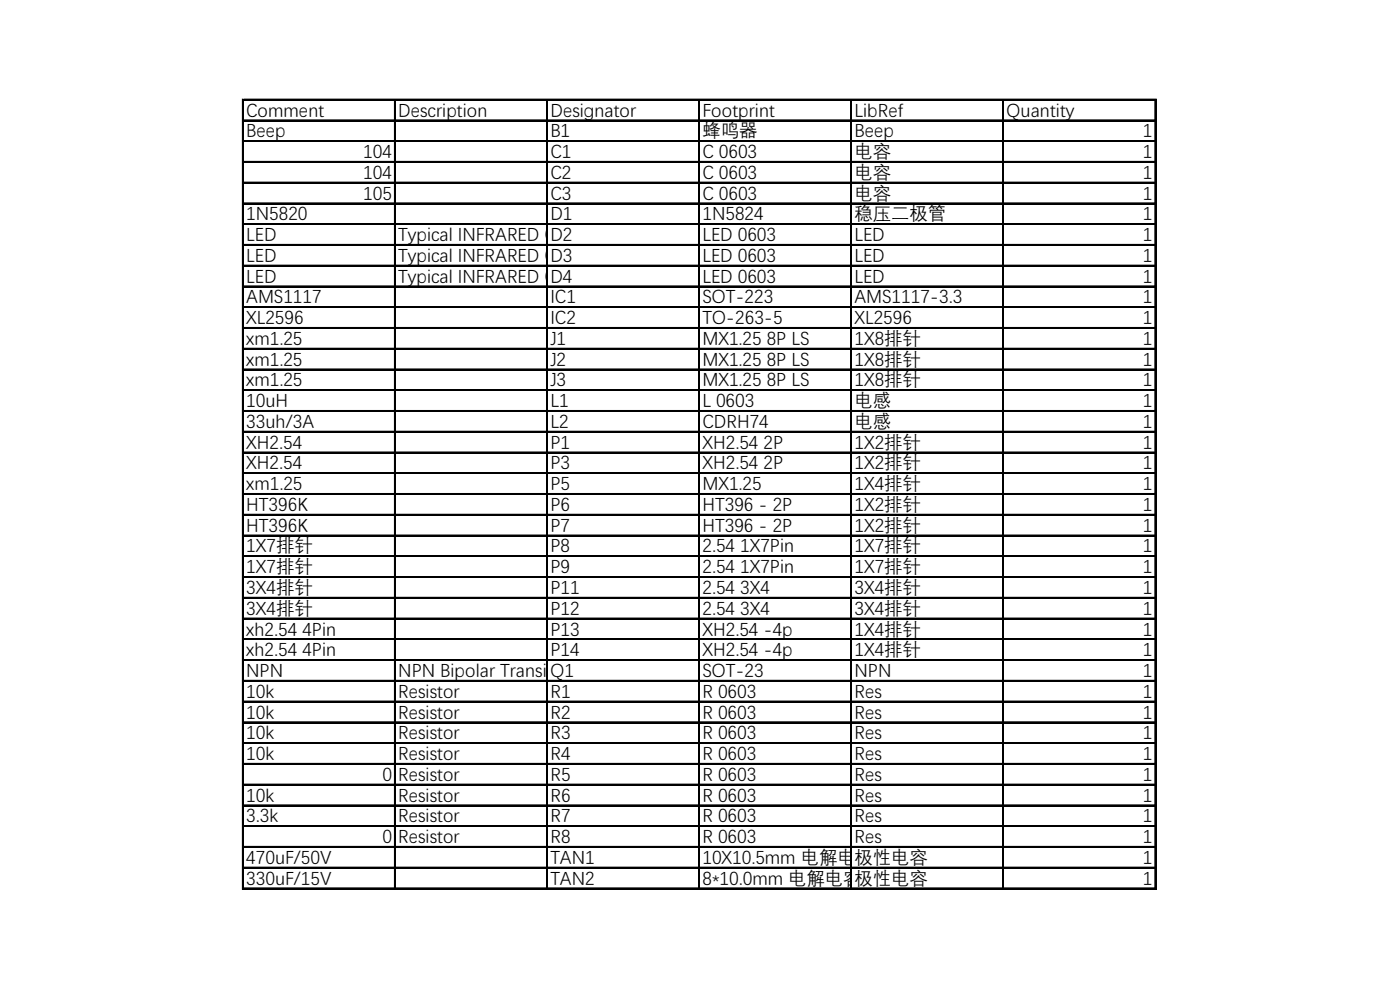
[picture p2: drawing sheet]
<svg xmlns="http://www.w3.org/2000/svg" width="297mm" height="210mm" viewBox="0 0 297 210" stroke-linecap="round" stroke-linejoin="round" font-family="sans-serif">
<defs><g id="words">
<g font-size="3.9">
<text x="52.2" y="24.5">Comment</text>
<text x="52.2" y="28.9">Beep</text>
<text x="84.5" y="24.5">Description</text>
<text x="116.8" y="24.5">Designator</text>
<text x="116.8" y="28.9">B1</text>
<text x="149" y="24.5">Footprint</text>
<text x="149" y="28.9">蜂鸣器</text>
<text x="181.3" y="24.5">LibRef</text>
<text x="181.3" y="28.9">Beep</text>
<text x="213.6" y="24.5">Quantity</text>
<text x="242.4" y="28.9">1</text>
<text x="77.1" y="33.3">104</text>
<text x="116.8" y="33.3">C1</text>
<text x="149" y="33.3">C 0603</text>
<text x="181.3" y="33.3">电容</text>
<text x="242.4" y="33.3">1</text>
<text x="77.1" y="37.7">104</text>
<text x="116.8" y="37.7">C2</text>
<text x="149" y="37.7">C 0603</text>
<text x="181.3" y="37.7">电容</text>
<text x="242.4" y="37.7">1</text>
<text x="52.2" y="46.5">1N5820</text>
<text x="77.1" y="42.1">105</text>
<text x="116.8" y="42.1">C3</text>
<text x="116.8" y="46.5">D1</text>
<text x="149" y="42.1">C 0603</text>
<text x="149" y="46.5">1N5824</text>
<text x="181.3" y="42.1">电容</text>
<text x="181.3" y="46.5">稳压二极管</text>
<text x="242.4" y="42.1">1</text>
<text x="242.4" y="46.5">1</text>
<text x="52.2" y="50.9">LED</text>
<text x="84.5" y="50.9">Typical INFRARED GaAs LED</text>
<text x="116.8" y="50.9">D2</text>
<text x="149" y="50.9">LED 0603</text>
<text x="181.3" y="50.9">LED</text>
<text x="242.4" y="50.9">1</text>
<text x="52.2" y="55.3">LED</text>
<text x="52.2" y="59.7">LED</text>
<text x="84.5" y="55.3">Typical INFRARED GaAs LED</text>
<text x="84.5" y="59.7">Typical INFRARED GaAs LED</text>
<text x="116.8" y="55.3">D3</text>
<text x="116.8" y="59.7">D4</text>
<text x="149" y="55.3">LED 0603</text>
<text x="149" y="59.7">LED 0603</text>
<text x="181.3" y="55.3">LED</text>
<text x="181.3" y="59.7">LED</text>
<text x="242.4" y="55.3">1</text>
<text x="242.4" y="59.7">1</text>
<text x="52.2" y="64.1">AMS1117</text>
<text x="116.8" y="64.1">IC1</text>
<text x="149" y="64.1">SOT-223</text>
<text x="181.3" y="64.1">AMS1117-3.3</text>
<text x="242.4" y="64.1">1</text>
<text x="52.2" y="68.6">XL2596</text>
<text x="116.8" y="68.6">IC2</text>
<text x="149" y="68.6">TO-263-5</text>
<text x="181.3" y="68.6">XL2596</text>
<text x="242.4" y="68.6">1</text>
<text x="52.2" y="73">xm1.25</text>
<text x="52.2" y="77.4">xm1.25</text>
<text x="116.8" y="73">J1</text>
<text x="116.8" y="77.4">J2</text>
<text x="149" y="73">MX1.25 8P LS</text>
<text x="149" y="77.4">MX1.25 8P LS</text>
<text x="181.3" y="73">1X8排针</text>
<text x="181.3" y="77.4">1X8排针</text>
<text x="242.4" y="73">1</text>
<text x="242.4" y="77.4">1</text>
<text x="52.2" y="81.8">xm1.25</text>
<text x="116.8" y="81.8">J3</text>
<text x="149" y="81.8">MX1.25 8P LS</text>
<text x="181.3" y="81.8">1X8排针</text>
<text x="242.4" y="81.8">1</text>
<text x="52.2" y="86.2">10uH</text>
<text x="116.8" y="86.2">L1</text>
<text x="149" y="86.2">L 0603</text>
<text x="181.3" y="86.2">电感</text>
<text x="242.4" y="86.2">1</text>
<text x="52.2" y="90.6">33uh/3A</text>
<text x="52.2" y="95">XH2.54</text>
<text x="116.8" y="90.6">L2</text>
<text x="116.8" y="95">P1</text>
<text x="149" y="90.6">CDRH74</text>
<text x="149" y="95">XH2.54 2P</text>
<text x="181.3" y="90.6">电感</text>
<text x="181.3" y="95">1X2排针</text>
<text x="242.4" y="90.6">1</text>
<text x="242.4" y="95">1</text>
<text x="52.2" y="99.4">XH2.54</text>
<text x="116.8" y="99.4">P3</text>
<text x="149" y="99.4">XH2.54 2P</text>
<text x="181.3" y="99.4">1X2排针</text>
<text x="242.4" y="99.4">1</text>
<text x="52.2" y="103.8">xm1.25</text>
<text x="116.8" y="103.8">P5</text>
<text x="149" y="103.8">MX1.25</text>
<text x="181.3" y="103.8">1X4排针</text>
<text x="242.4" y="103.8">1</text>
<text x="52.2" y="108.2">HT396K</text>
<text x="52.2" y="112.6">HT396K</text>
<text x="116.8" y="108.2">P6</text>
<text x="116.8" y="112.6">P7</text>
<text x="149" y="108.2">HT396 - 2P</text>
<text x="149" y="112.6">HT396 - 2P</text>
<text x="181.3" y="108.2">1X2排针</text>
<text x="181.3" y="112.6">1X2排针</text>
<text x="242.4" y="108.2">1</text>
<text x="242.4" y="112.6">1</text>
<text x="52.2" y="117">1X7排针</text>
<text x="116.8" y="117">P8</text>
<text x="149" y="117">2.54 1X7Pin</text>
<text x="181.3" y="117">1X7排针</text>
<text x="242.4" y="117">1</text>
<text x="52.2" y="121.4">1X7排针</text>
<text x="52.2" y="125.8">3X4排针</text>
<text x="116.8" y="121.4">P9</text>
<text x="116.8" y="125.8">P11</text>
<text x="149" y="121.4">2.54 1X7Pin</text>
<text x="149" y="125.8">2.54 3X4</text>
<text x="181.3" y="121.4">1X7排针</text>
<text x="181.3" y="125.8">3X4排针</text>
<text x="242.4" y="121.4">1</text>
<text x="242.4" y="125.8">1</text>
<text x="52.2" y="130.2">3X4排针</text>
<text x="116.8" y="130.2">P12</text>
<text x="149" y="130.2">2.54 3X4</text>
<text x="181.3" y="130.2">3X4排针</text>
<text x="242.4" y="130.2">1</text>
<text x="52.2" y="134.6">xh2.54 4Pin</text>
<text x="116.8" y="134.6">P13</text>
<text x="149" y="134.6">XH2.54 -4p</text>
<text x="181.3" y="134.6">1X4排针</text>
<text x="242.4" y="134.6">1</text>
<text x="52.2" y="139">xh2.54 4Pin</text>
<text x="52.2" y="143.4">NPN</text>
<text x="84.5" y="143.4">NPN Bipolar Transistor</text>
<text x="116.8" y="139">P14</text>
<text x="116.8" y="143.4">Q1</text>
<text x="149" y="139">XH2.54 -4p</text>
<text x="149" y="143.4">SOT-23</text>
<text x="181.3" y="139">1X4排针</text>
<text x="181.3" y="143.4">NPN</text>
<text x="242.4" y="139">1</text>
<text x="242.4" y="143.4">1</text>
<text x="52.2" y="147.8">10k</text>
<text x="84.5" y="147.8">Resistor</text>
<text x="116.8" y="147.8">R1</text>
<text x="149" y="147.8">R 0603</text>
<text x="181.3" y="147.8">Res</text>
<text x="242.4" y="147.8">1</text>
<text x="52.2" y="152.2">10k</text>
<text x="84.5" y="152.2">Resistor</text>
<text x="116.8" y="152.2">R2</text>
<text x="149" y="152.2">R 0603</text>
<text x="181.3" y="152.2">Res</text>
<text x="242.4" y="152.2">1</text>
<text x="52.2" y="156.6">10k</text>
<text x="52.2" y="161">10k</text>
<text x="84.5" y="156.6">Resistor</text>
<text x="84.5" y="161">Resistor</text>
<text x="116.8" y="156.6">R3</text>
<text x="116.8" y="161">R4</text>
<text x="149" y="156.6">R 0603</text>
<text x="149" y="161">R 0603</text>
<text x="181.3" y="156.6">Res</text>
<text x="181.3" y="161">Res</text>
<text x="242.4" y="156.6">1</text>
<text x="242.4" y="161">1</text>
<text x="81.1" y="165.4">0</text>
<text x="84.5" y="165.4">Resistor</text>
<text x="116.8" y="165.4">R5</text>
<text x="149" y="165.4">R 0603</text>
<text x="181.3" y="165.4">Res</text>
<text x="242.4" y="165.4">1</text>
<text x="52.2" y="169.8">10k</text>
<text x="84.5" y="169.8">Resistor</text>
<text x="116.8" y="169.8">R6</text>
<text x="149" y="169.8">R 0603</text>
<text x="181.3" y="169.8">Res</text>
<text x="242.4" y="169.8">1</text>
<text x="52.2" y="174.2">3.3k</text>
<text x="81.1" y="178.6">0</text>
<text x="84.5" y="174.2">Resistor</text>
<text x="84.5" y="178.6">Resistor</text>
<text x="116.8" y="174.2">R7</text>
<text x="116.8" y="178.6">R8</text>
<text x="149" y="174.2">R 0603</text>
<text x="149" y="178.6">R 0603</text>
<text x="181.3" y="174.2">Res</text>
<text x="181.3" y="178.6">Res</text>
<text x="242.4" y="174.2">1</text>
<text x="242.4" y="178.6">1</text>
<text x="52.2" y="183">470uF/50V</text>
<text x="116.8" y="183">TAN1</text>
<text x="149" y="183">10X10.5mm 电解电容</text>
<text x="181.3" y="183">极性电容</text>
<text x="242.4" y="183">1</text>
<text x="52.2" y="187.4">330uF/15V</text>
<text x="116.8" y="187.4">TAN2</text>
<text x="149" y="187.4">8*10.0mm 电解电容极性电容</text>
<text x="242.4" y="187.4">1</text>
</g>
</g></defs>
<g fill="none" stroke="#000" stroke-width=".21">
<path d="M51.4 21v167.7M51.8 21h193.5M51.8 25.4h193.5M51.8 29.8h193.5M51.8 34.2h193.5M51.8 38.6h193.5M83.7 21.4v167.3M115.9 21.4v167.3M148.2 21.4v167.3M180.5 21.4v167.3M212.7 21.4v167.3M245 21.4v167.3"/>
<path d="M51.8 43h193.5M51.8 47.4h193.5M51.8 51.8h193.5M51.8 56.2h193.5M51.8 60.6h193.5M51.8 65.1h193.5M51.8 69.5h193.5M51.8 73.9h193.5M51.8 78.3h193.5M51.8 82.7h193.5M51.8 87.1h193.5M51.8 91.5h193.5"/>
<path d="M51.8 95.9h193.5M51.8 100.3h193.5M51.8 104.7h193.5M51.8 109.1h193.5M51.8 113.5h193.5M51.8 117.9h193.5M51.8 122.3h193.5M51.8 126.7h193.5M51.8 131.1h193.5M51.8 135.5h193.5M51.8 139.9h193.5M51.8 144.3h193.5"/>
<path d="M51.8 148.7h193.5M51.8 153.1h193.5M51.8 157.5h193.5M51.8 161.9h193.5M51.8 166.3h193.5M51.8 170.7h193.5M51.8 175.1h193.5M51.8 179.5h193.5M51.8 184h193.5M51.8 188.4h193.5"/>
</g>
<g fill="none" stroke="#000" stroke-width=".34">
<path d="M51.6 21v167.7M51.7 21.2h193.6M51.7 25.6h193.6M51.7 30h193.6M51.7 34.4h193.6M51.7 38.8h193.6M83.8 21.3v167.4M116.1 21.3v167.4M148.4 21.3v167.4M180.6 21.3v167.4M212.9 21.3v167.4M245.1 21.3v167.4"/>
<path d="M51.7 43.2h193.6M51.7 47.6h193.6M51.7 52h193.6M51.7 56.4h193.6M51.7 60.8h193.6M51.7 69.6h193.6M51.7 74h193.6M51.7 78.4h193.6M51.7 82.8h193.6M51.7 87.2h193.6M51.7 91.6h193.6M51.7 96h193.6"/>
<path d="M51.7 100.4h193.6M51.7 104.8h193.6M51.7 109.2h193.6M51.7 113.6h193.6M51.7 118.1h193.6M51.7 122.5h193.6M51.7 126.9h193.6M51.7 131.3h193.6M51.7 135.7h193.6M51.7 140.1h193.6M51.7 144.5h193.6M51.7 148.9h193.6"/>
<path d="M51.7 153.3h193.6M51.7 157.7h193.6M51.7 162.1h193.6M51.7 166.5h193.6M51.7 170.9h193.6M51.7 175.3h193.6M51.7 179.7h193.6M51.7 184.1h193.6M51.7 188.5h193.6"/>
</g>
<path d="M51.7 65.2h193.6" fill="none" stroke="#000" stroke-width=".35"/>
<use href="#words"/>
</svg>
